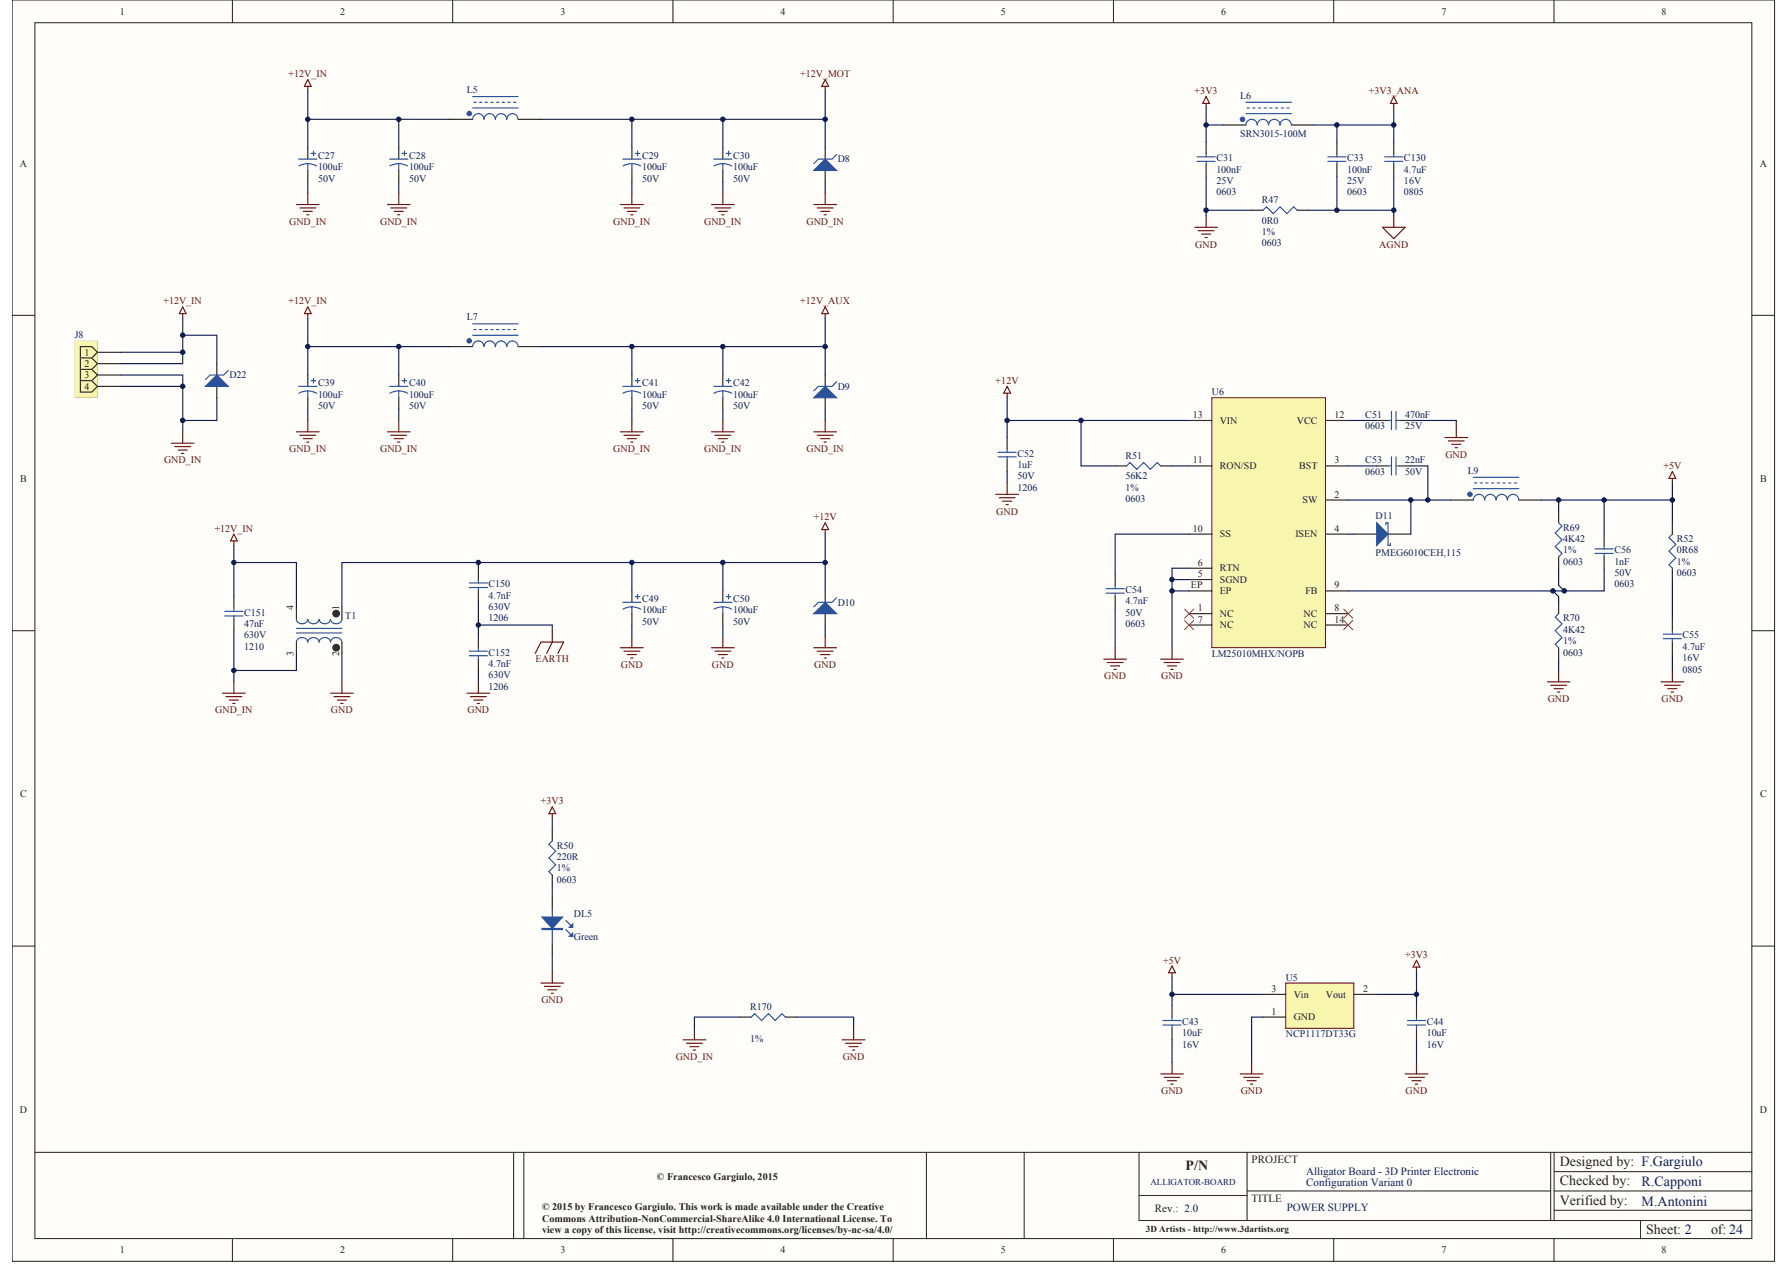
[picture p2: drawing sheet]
<svg xmlns="http://www.w3.org/2000/svg" width="297mm" height="210mm" viewBox="0 0 297 210" stroke-linecap="round" stroke-linejoin="round" font-family="sans-serif">
<defs><g id="words">
<g font-size="2.3" fill="#231f20">
<text x="196.9" y="194.4">P/N</text>
<text x="259" y="193.6">Designed by: F.Gargiulo</text>
<text x="259" y="196.8">Checked by:</text>
<text x="259" y="200">Verified by:</text>
<text x="273.3" y="204.9">Sheet: 2</text>
<text x="284.1" y="204.9">of: 24</text>
</g>
<g font-size="2.3" fill="#0c1c5b">
<text x="272.6" y="197">R.Capponi</text>
<text x="272.6" y="200.2">M.Antonini</text>
</g>
<g font-size="1.8" fill="#231f20">
<text x="207.8" y="193.2">PROJECT</text>
<text x="191.8" y="201.3">Rev.: 2.0</text>
<text x="207.8" y="199.6">TITLE</text>
</g>
<g font-size="1.8" fill="#0c1c5b">
<text x="216.9" y="195.1">Alligator Board - 3D Printer Electronic</text>
<text x="216.9" y="197">Configuration Variant 0</text>
<text x="213.7" y="201.1">POWER SUPPLY</text>
</g>
<g font-size="1.7" fill="#231f20">
<text x="19.9" y="2.4">1</text>
<text x="56.5" y="2.4">2</text>
<text x="93" y="2.4">3</text>
<text x="129.6" y="2.4">4</text>
<text x="166.2" y="2.4">5</text>
<text x="202.8" y="2.4">6</text>
<text x="239.3" y="2.4">7</text>
<text x="275.9" y="2.4">8</text>
<text x="3.3" y="27.7">A</text>
<text x="292.2" y="27.7">A</text>
<text x="14" y="59">1</text>
<text x="14" y="60.9">2</text>
<text x="14" y="62.8">3</text>
<text x="14" y="64.7">4</text>
<text x="198" y="69.4">13</text>
<text x="202.5" y="70.4">VIN</text>
<text x="215.3" y="70.4">VCC</text>
<text x="221.6" y="69.4">12</text>
<text x="198" y="77">11</text>
<text x="202.5" y="77.9">RON/SD</text>
<text x="215.7" y="77.9">BST</text>
<text x="221.6" y="77">3</text>
<text x="3.4" y="80">B</text>
<text x="216.3" y="83.6">SW</text>
<text x="221.6" y="82.6">2</text>
<text x="292.2" y="80">B</text>
<text x="198" y="88.3">10</text>
<text x="202.5" y="89.2">SS</text>
<text x="215.1" y="89.2">ISEN</text>
<text x="221.6" y="88.3">4</text>
<text x="198.9" y="94">6</text>
<text x="198.9" y="95.8">5</text>
<text x="202.5" y="94.9">RTN</text>
<text x="197.7" y="97.7">EP</text>
<text x="198.9" y="101.5">1</text>
<text x="202.5" y="96.8">SGND</text>
<text x="202.5" y="98.7">EP</text>
<text x="216.8" y="98.7">FB</text>
<text x="221.6" y="97.7">9</text>
<text x="221.6" y="101.5">8</text>
<text x="198.9" y="103.4">7</text>
<text x="202.5" y="102.4">NC</text>
<text x="202.5" y="104.3">NC</text>
<text x="216.4" y="102.4">NC</text>
<text x="216.4" y="104.3">NC</text>
<text x="221.6" y="103.4">14</text>
<text x="3.4" y="132.4">C</text>
<text x="292.2" y="132.4">C</text>
<text x="211.1" y="164.7">3</text>
<text x="214.8" y="165.7">Vin</text>
<text x="220.2" y="165.7">Vout</text>
<text x="226.3" y="164.7">2</text>
<text x="211.1" y="168.5">1</text>
<text x="214.8" y="169.4">GND</text>
<text x="3.3" y="184.8">D</text>
<text x="292.2" y="184.8">D</text>
<text x="109.1" y="195.9">© Francesco Gargiulo, 2015</text>
<text x="90" y="201">© 2015 by Francesco Gargiulo. This work is made available under the Creative</text>
<text x="90" y="202.9">Commons Attribution-NonCommercial-ShareAlike 4.0 International License. To</text>
<text x="19.9" y="208.1">1</text>
<text x="56.5" y="208.1">2</text>
<text x="90" y="204.7">view a copy of this license, visit http://creativecommons.org/licenses/by-nc-sa/4.0/</text>
<text x="93" y="208.1">3</text>
<text x="129.6" y="208.1">4</text>
<text x="166.2" y="208.1">5</text>
<text x="202.8" y="208.1">6</text>
<text x="239.3" y="208.1">7</text>
<text x="275.9" y="208.1">8</text>
</g>
<g font-size="1.7" fill="#6d0c0e">
<text x="47.9" y="12.8">+12V_IN</text>
<text x="132.8" y="12.8">+12V_MOT</text>
<text x="198.4" y="15.6">+3V3</text>
<text x="227.3" y="15.6">+3V3_ANA</text>
<text x="48" y="37.3">GND_IN</text>
<text x="63.1" y="37.3">GND_IN</text>
<text x="101.8" y="37.3">GND_IN</text>
<text x="116.9" y="37.3">GND_IN</text>
<text x="133.9" y="37.3">GND_IN</text>
<text x="198.4" y="41.1">GND</text>
<text x="229" y="41.1">AGND</text>
<text x="27.1" y="50.5">+12V_IN</text>
<text x="47.9" y="50.5">+12V_IN</text>
<text x="132.9" y="50.5">+12V_AUX</text>
<text x="165.3" y="63.8">+12V</text>
<text x="27.2" y="77">GND_IN</text>
<text x="48" y="75.1">GND_IN</text>
<text x="63.1" y="75.1">GND_IN</text>
<text x="101.8" y="75.1">GND_IN</text>
<text x="116.9" y="75.1">GND_IN</text>
<text x="133.9" y="75.1">GND_IN</text>
<text x="240" y="76">GND</text>
<text x="276.2" y="77.9">+5V</text>
<text x="35.6" y="88.3">+12V_IN</text>
<text x="135.1" y="86.4">+12V</text>
<text x="165.4" y="85.5">GND</text>
<text x="88.9" y="110">EARTH</text>
<text x="103.1" y="110.9">GND</text>
<text x="118.2" y="110.9">GND</text>
<text x="135.2" y="110.9">GND</text>
<text x="183.3" y="112.8">GND</text>
<text x="192.8" y="112.8">GND</text>
<text x="35.7" y="118.5">GND_IN</text>
<text x="55" y="118.5">GND</text>
<text x="77.6" y="118.5">GND</text>
<text x="257" y="116.6">GND</text>
<text x="275.9" y="116.6">GND</text>
<text x="89.8" y="133.6">+3V3</text>
<text x="193.1" y="160">+5V</text>
<text x="233.3" y="159.1">+3V3</text>
<text x="89.9" y="166.6">GND</text>
<text x="112.2" y="176">GND_IN</text>
<text x="139.9" y="176">GND</text>
<text x="192.8" y="181.7">GND</text>
<text x="206" y="181.7">GND</text>
<text x="233.4" y="181.7">GND</text>
</g>
<g font-size="1.7" fill="#0c1c5b">
<text x="77.5" y="15.4">L5</text>
<text x="205.9" y="16.4">L6</text>
<text x="205.9" y="22.8">SRN3015-100M</text>
<text x="52.8" y="28.3">100uF</text>
<text x="52.8" y="26.4">C27</text>
<text x="67.9" y="28.3">100uF</text>
<text x="67.9" y="26.4">C28</text>
<text x="106.6" y="28.3">100uF</text>
<text x="106.6" y="26.4">C29</text>
<text x="121.7" y="28.3">100uF</text>
<text x="121.7" y="26.4">C30</text>
<text x="139.1" y="27">D8</text>
<text x="202" y="28.7">100nF</text>
<text x="202" y="26.8">C31</text>
<text x="223.7" y="28.7">100nF</text>
<text x="223.7" y="26.8">C33</text>
<text x="233.1" y="28.7">4.7uF</text>
<text x="233.1" y="26.8">C130</text>
<text x="52.8" y="30.2">50V</text>
<text x="67.9" y="30.2">50V</text>
<text x="106.6" y="30.2">50V</text>
<text x="121.7" y="30.2">50V</text>
<text x="202" y="30.5">25V</text>
<text x="202" y="32.4">0603</text>
<text x="209.5" y="33.7">R47</text>
<text x="223.7" y="30.5">25V</text>
<text x="223.7" y="32.4">0603</text>
<text x="233.1" y="30.5">16V</text>
<text x="233.1" y="32.4">0805</text>
<text x="209.5" y="37.1">0R0</text>
<text x="209.5" y="39">1%</text>
<text x="209.5" y="40.9">0603</text>
<text x="77.5" y="53.2">L7</text>
<text x="12.4" y="56.2">J8</text>
<text x="38.1" y="62.8">D22</text>
<text x="52.8" y="64.1">C39</text>
<text x="67.9" y="64.1">C40</text>
<text x="106.6" y="64.1">C41</text>
<text x="121.7" y="64.1">C42</text>
<text x="139.1" y="64.7">D9</text>
<text x="201.2" y="65.6">U6</text>
<text x="52.8" y="66">100uF</text>
<text x="52.8" y="67.9">50V</text>
<text x="67.9" y="66">100uF</text>
<text x="67.9" y="67.9">50V</text>
<text x="106.6" y="66">100uF</text>
<text x="106.6" y="67.9">50V</text>
<text x="121.7" y="66">100uF</text>
<text x="121.7" y="67.9">50V</text>
<text x="226.7" y="71.3">0603</text>
<text x="226.7" y="69.4">C51</text>
<text x="233.3" y="69.4">470nF</text>
<text x="233.3" y="71.3">25V</text>
<text x="168.9" y="77.7">1uF</text>
<text x="168.9" y="75.8">C52</text>
<text x="186.9" y="76.2">R51</text>
<text x="226.7" y="77">C53</text>
<text x="233.3" y="77">22nF</text>
<text x="168.9" y="79.6">50V</text>
<text x="168.9" y="81.5">1206</text>
<text x="186.9" y="79.6">56K2</text>
<text x="186.9" y="81.5">1%</text>
<text x="186.9" y="83.4">0603</text>
<text x="226.7" y="78.9">0603</text>
<text x="233.3" y="78.9">50V</text>
<text x="243.7" y="78.7">L9</text>
<text x="228.4" y="86.2">D11</text>
<text x="259.5" y="90">4K42</text>
<text x="259.5" y="88.1">R69</text>
<text x="278.4" y="90">R52</text>
<text x="228.4" y="92.3">PMEG6010CEH,115</text>
<text x="259.5" y="91.9">1%</text>
<text x="259.5" y="93.8">0603</text>
<text x="268" y="93.8">1nF</text>
<text x="268" y="95.6">50V</text>
<text x="268" y="91.9">C56</text>
<text x="278.4" y="91.9">0R68</text>
<text x="278.4" y="93.8">1%</text>
<text x="278.4" y="95.6">0603</text>
<text x="81.1" y="99.4">4.7nF</text>
<text x="81.1" y="101.3">630V</text>
<text x="81.1" y="97.5">C150</text>
<text x="106.6" y="101.9">100uF</text>
<text x="106.6" y="100">C49</text>
<text x="121.7" y="101.9">100uF</text>
<text x="121.7" y="100">C50</text>
<text x="139.1" y="100.6">D10</text>
<text x="186.9" y="100.4">4.7nF</text>
<text x="186.9" y="98.5">C54</text>
<text x="268" y="97.5">0603</text>
<text x="40.5" y="104.1">47nF</text>
<text x="40.5" y="106">630V</text>
<text x="40.5" y="107.9">1210</text>
<text x="40.5" y="102.3">C151</text>
<text x="57.3" y="102.8">T1</text>
<text x="81.1" y="103.2">1206</text>
<text x="106.6" y="103.8">50V</text>
<text x="121.7" y="103.8">50V</text>
<text x="186.9" y="102.3">50V</text>
<text x="186.9" y="104.1">0603</text>
<text x="259.5" y="103.2">R70</text>
<text x="259.5" y="105.1">4K42</text>
<text x="259.5" y="107">1%</text>
<text x="279.4" y="107.9">4.7uF</text>
<text x="279.4" y="106">C55</text>
<text x="81.1" y="110.7">4.7nF</text>
<text x="81.1" y="112.6">630V</text>
<text x="81.1" y="108.9">C152</text>
<text x="201.2" y="109">LM25010MHX/NOPB</text>
<text x="259.5" y="108.9">0603</text>
<text x="279.4" y="109.8">16V</text>
<text x="279.4" y="111.7">0805</text>
<text x="81.1" y="114.5">1206</text>
<text x="92.5" y="142.8">220R</text>
<text x="92.5" y="140.9">R50</text>
<text x="92.5" y="144.7">1%</text>
<text x="92.5" y="146.6">0603</text>
<text x="95.3" y="152.3">DL5</text>
<text x="95.3" y="156">Green</text>
<text x="124.6" y="167.7">R170</text>
<text x="213.5" y="162.8">U5</text>
<text x="124.6" y="173">1%</text>
<text x="196.3" y="172.1">10uF</text>
<text x="196.3" y="174">16V</text>
<text x="196.3" y="170.2">C43</text>
<text x="213.5" y="172.3">NCP1117DT33G</text>
<text x="236.9" y="172.1">10uF</text>
<text x="236.9" y="174">16V</text>
<text x="236.9" y="170.2">C44</text>
</g>
<g font-size="1.6" fill="#231f20">
<text x="48.7" y="101.3" transform="rotate(-90 48.7 101.3)">4</text>
<text x="56.3" y="101.3" transform="rotate(-90 56.3 101.3)">1</text>
<text x="48.7" y="109" transform="rotate(-90 48.7 109)">3</text>
<text x="56.3" y="109" transform="rotate(-90 56.3 109)">2</text>
</g>
<text font-size="1.5" fill="#0c1c5b" x="191" y="196.8">ALLIGATOR-BOARD</text>
<text font-size="1.5" fill="#231f20" x="190.3" y="204.6">3D Artists - http://www.3dartists.org</text>
</g></defs>
<path d="M2 0h292.6v209.5h-292.6z" fill="#fefdf9"/>
<path d="M2 0h292.6v209.5h-292.6z" fill="none" stroke="#231f20" stroke-width=".17"/>
<path d="M5.8 3.8h285.1v201.9h-285.1z" fill="#fefdf9"/>
<g fill="none" stroke="#231f20" stroke-width=".17">
<path d="M38.6 0v3.8M75.2 0v3.8M111.7 0v3.8M148.3 0v3.8M184.9 0v3.8M221.4 0v3.8M258 0v3.8M5.8 3.8h285.1v201.9h-285.1zM2 52.4h3.8M290.9 52.4h3.8M2 104.7h3.8M290.9 104.7h3.8"/>
<path d="M2 157.1h3.8M290.9 157.1h3.8M5.8 191.4h285.1M85.3 191.4v14.3M87 191.4v14.3M153.8 191.4v14.3M170.1 191.4v14.3M189.1 191.4v11.3h101.8M189.1 198.5h18M207.1 197.8h50.4M207.1 191.4v11.3M257.5 191.4v11.3"/>
<path d="M258 191.4v11.3M258 194.6h32.9M258 197.8h32.9M38.6 205.7v3.8M75.2 205.7v3.8M111.7 205.7v3.8M148.3 205.7v3.8M184.9 205.7v3.8M221.4 205.7v3.8M258 205.7v3.8M258 201h32.9M272.4 202.7v3"/>
</g>
<g fill="none" stroke="#6d0c0e" stroke-width=".19">
<path d="M235.2 159.5l.6 1.1h-1.2zM192.7 178.3h3.8M193.3 178.9h2.6M193.8 179.5h1.6M194.6 160.4l.6 1.1h-1.2zM194.6 161.5v.8M194.6 176.5v1.8M205.9 178.3h3.8M206.5 178.9h2.6M207.1 179.5h1.5M207.8 176.5v1.8M233.3 178.3h3.8"/>
<path d="M233.9 178.9h2.6M234.4 179.5h1.5M235.2 160.6v.8M235.2 176.5v1.8M194.4 180h.4M207.6 180h.4M235 180h.4"/>
</g>
<path d="M194.6 165.1h15.1M194.6 162.3v4.7M194.6 172.7v3.8M209.7 168.9h-1.9v7.6M228.6 165.1h6.6M235.2 161.4v5.6M235.2 172.7v3.8" fill="none" stroke="#0c1c5b" stroke-width=".19"/>
<path d="M12.4 56.6h3.8v9.4h-3.8z" fill="#f8f5af"/>
<path d="M12.4 56.6v9.4h3.7v-9.4h-3.7h3.8v9.4h-3.8z" fill="#6d0c0e"/>
<g fill="#231f20">
<path d="M16.1 58.4h3.9v.1v.1h-3.8z"/>
<path d="M16.1 60.3h3.9v.1v.1h-3.8z"/>
</g>
<g fill="#f8f5af">
<path d="M14.2 57.9h.5v1.1h-.5z"/>
<path d="M13.4 57.7h1.8l.8 .8-.8 .9h-1.8zM14.2 57.9v1.1h.5v-1.1z"/>
</g>
<g fill="#231f20">
<path d="M16.1 58.4l.2 .1-.2 .1z"/>
<path d="M13.3 57.5h2l.8 .8v.4l-.7 .7h-.1h-2v.1zM13.4 57.7v1.7h1.8l.8-.9-.8-.8z"/>
</g>
<g fill="#f8f5af">
<path d="M14.1 59.8h.7v1.1h-.7z"/>
<path d="M13.4 59.5h1.8l.8 .9-.8 .8h-1.8zM14.1 59.8v1.1h.7v-1.1z"/>
</g>
<g fill="#231f20">
<path d="M16.1 60.3l.2 .1-.2 .1z"/>
<path d="M13.3 59.4h2h.1l-.1 .1h-2z"/>
<path d="M16.1 62.2h3.9v.1v.1h-3.8z"/>
<path d="M13.3 59.5h2l.1-.1 .7 .8v.4l-.7 .7-.1-.1h-2v.2zM13.4 59.5v1.7h1.8l.8-.8-.8-.9z"/>
</g>
<g fill="#f8f5af">
<path d="M14.1 61.7h.6v1.1h-.6z"/>
<path d="M13.4 61.4h1.8l.8 .9-.8 .8h-1.8zM14.1 61.7v1.1h.6v-1.1z"/>
</g>
<g fill="#231f20">
<path d="M13.3 61.2h2l.1 .1-.1 .1h-2z"/>
<path d="M16.1 62.2l.2 .1-.1 .1z"/>
<path d="M16.1 64.1h3.9v.1v.1h-3.8z"/>
<path d="M13.3 61.4h2l.1-.1 .7 .8v.3l-.7 .8-.1-.1h-2v.2zM13.4 61.4v1.7h1.8l.8-.8-.8-.9z"/>
</g>
<g fill="#f8f5af">
<path d="M14.1 63.6h.7v1.1h-.7z"/>
<path d="M13.4 63.3h1.8l.8 .9-.8 .8h-1.8zM14.1 63.6v1.1h.7v-1.1z"/>
</g>
<g fill="#231f20">
<path d="M13.3 63.1h2l.1 .1-.1 .1h-2z"/>
<path d="M16.1 64.1l.2 .1-.1 .1z"/>
<path d="M13.3 63.3h2l.1-.1 .7 .8v.3l-.8 .9h-2zM13.4 63.3v1.7h1.8l.8-.8-.8-.9z"/>
</g>
<path d="M137 13.2l.6 1.1h-1.2zM137 14.3v.8M30.3 51l.6 1.1h-1.1zM30.3 52.1v.7" fill="none" stroke="#6d0c0e" stroke-width=".19"/>
<path d="M30.3 52.8v7.6h-10.3" fill="none" stroke="#0c1c5b" stroke-width=".19"/>
<path d="M74.7 19.8h3.8M86 19.8h3.8" fill="none" stroke="#231f20" stroke-width=".19"/>
<path d="M78.5 17.9h7.5M78.5 16h7.5M78.7 17h.3M79.6 17h.4M80.6 17h.3M81.5 17h.4M82.2 19.8a.94 .94 0 0 0-.9-.9 .94 .94 0 0 0-.9 .9 .93 .93 0 0 0-1-.9 .93 .93 0 0 0-.9 .9M82.4 17h.4M83.4 17h.4M84.3 17h.4M85.3 17h.4M86 19.8a.94 .94 0 0 0-.9-.9 .94 .94 0 0 0-1 .9 .93 .93 0 0 0-.9-.9 .93 .93 0 0 0-.9 .9" fill="none" stroke="#2151a3" stroke-width=".19"/>
<circle cx="77.9" cy="18.9" r=".37" fill="#2151a3"/>
<circle cx="77.9" cy="18.9" r=".37" fill="none" stroke="#2151a3" stroke-width=".17"/>
<path d="M51.1 24.5v1.9M51.1 28.3v1.9M66.2 24.5v1.9M66.2 28.3v1.9M104.9 24.5v1.9M104.9 28.3v1.9M120 24.5v1.9M120 28.3v1.9M74.7 57.6h3.8M86 57.6h3.8" fill="none" stroke="#231f20" stroke-width=".19"/>
<g fill="none" stroke="#2151a3" stroke-width=".19">
<path d="M49.6 26.4h3M51.1 27.2l.8 .1 .7 .3M51.1 27.2l-.8 .1-.7 .3M51.1 27.2v1.1M51.7 25.5h.7M52.1 25.1v.8M64.7 26.4h3M66.2 27.2l.8 .1 .7 .3M66.2 27.2l-.7 .1-.8 .3M66.2 27.2v1.1M66.8 25.5h.7M67.2 25.1v.8"/>
<path d="M103.4 26.4h3M104.9 27.2l.8 .1 .7 .3M104.9 27.2l-.7 .1-.8 .3M104.9 27.2v1.1M105.5 25.5h.7M105.9 25.1v.8M118.5 26.4h3M120 27.2l.8 .1 .7 .3M120 27.2l-.7 .1-.8 .3M120 27.2v1.1M120.6 25.5h.7M121 25.1v.8"/>
<path d="M78.5 57.6a.93 .93 0 0 1 .9-1 .93 .93 0 0 1 1 1 .94 .94 0 0 1 .9-1 .94 .94 0 0 1 .9 1M78.5 55.7h7.5M78.5 53.8h7.5M78.7 54.7h.3M79.6 54.7h.4M80.6 54.7h.3M81.5 54.7h.4M82.3 57.6a.93 .93 0 0 1 .9-1 .93 .93 0 0 1 .9 1 .94 .94 0 0 1 1-1 .94 .94 0 0 1 .9 1M82.4 54.7h.4M83.4 54.7h.4M84.3 54.7h.4M85.3 54.7h.4"/>
</g>
<path d="M51.1 19.8h23.6M66.2 19.8v4.7M89.8 19.8h47.2M104.9 19.8v4.7M51.1 30.2v1.9M66.2 30.2v1.9M104.9 30.2v1.9M120 30.2v1.9" fill="none" stroke="#0c1c5b" stroke-width=".19"/>
<path d="M51.1 13.2l.6 1.1h-1.2zM51.1 14.3v.8M137 51l.6 1.1h-1.2zM137 52.1v.7" fill="none" stroke="#6d0c0e" stroke-width=".19"/>
<circle cx="77.9" cy="56.6" r=".37" fill="#2151a3"/>
<circle cx="77.9" cy="56.6" r=".37" fill="none" stroke="#2151a3" stroke-width=".17"/>
<path d="M137 24.5v1.9M137 28.3v1.9M51.1 62.3v1.9M51.1 66.1v1.8M66.2 62.3v1.9M66.2 66.1v1.8M104.9 62.3v1.9M104.9 66.1v1.8M120 62.3v1.9M120 66.1v1.8" fill="none" stroke="#231f20" stroke-width=".19"/>
<g fill="none" stroke="#2151a3" stroke-width=".19">
<path d="M49.6 64.2h3M51.1 64.9l.8 .1 .7 .3M51.1 64.9l-.8 .1-.7 .3M51.1 64.9v1.2M51.7 63.2h.7M52.1 62.8v.8M64.7 64.2h3M66.2 64.9l.8 .1 .7 .3M66.2 64.9l-.7 .1-.8 .3M66.2 64.9v1.2M66.8 63.2h.7M67.2 62.8v.8"/>
<path d="M103.4 64.2h3M104.9 64.9l.8 .1 .7 .3M104.9 64.9l-.7 .1-.8 .3M104.9 64.9v1.2M105.5 63.2h.7M105.9 62.8v.8M118.5 64.2h3M120 64.9l.8 .1 .7 .3M120 64.9l-.7 .1-.8 .3M120 64.9v1.2M120.6 63.2h.7M121 62.8v.8"/>
</g>
<path d="M51.1 57.6h23.6M66.2 57.6v4.7M104.9 57.6v4.7M51.1 67.9v1.9M66.2 67.9v1.9M104.9 67.9v1.9M120 67.9v1.9" fill="none" stroke="#0c1c5b" stroke-width=".19"/>
<path d="M51.1 51l.6 1.1h-1.2zM51.1 52.1v.7" fill="none" stroke="#6d0c0e" stroke-width=".19"/>
<path d="M135.1 28.3l1.9-1.9 1.9 1.9z" fill="#2151a3"/>
<path d="M135.1 28.3l1.9-1.9 1.9 1.9zM138.9 25.7l-.8 .7h-2.2l-.8 .8" fill="none" stroke="#2151a3" stroke-width=".19"/>
<path d="M120 19.8v4.7M137 15.1v9.4M137 30.2v1.9M89.8 57.6h47.2" fill="none" stroke="#0c1c5b" stroke-width=".19"/>
<path d="M137 62.3v1.9M137 66.1v1.8" fill="none" stroke="#231f20" stroke-width=".19"/>
<path d="M135.1 66.1l1.9-1.9 1.9 1.9z" fill="#2151a3"/>
<g fill="none" stroke="#2151a3" stroke-width=".19">
<path d="M135.1 66.1l1.9-1.9 1.9 1.9zM138.9 63.4l-.8 .8h-2.2l-.8 .7M105.5 99.1h.7M105.9 98.7v.8M120.6 99.1h.7M121 98.7v.8M103.4 100h3M104.9 100.8l.8 .1 .7 .3M104.9 100.8l-.7 .1-.8 .3M104.9 100.8v1.1M118.5 100h3M120 100.8l.8 .1 .7 .3"/>
<path d="M120 100.8l-.7 .1-.8 .3M120 100.8v1.1"/>
</g>
<path d="M120 57.6v4.7M137 52.8v9.5M137 67.9v1.9M104.9 93.4v4.7M104.9 103.8v1.9M120 103.8v1.9" fill="none" stroke="#0c1c5b" stroke-width=".19"/>
<path d="M104.9 98.1v1.9M120 98.1v1.9M137 98.1v1.9M104.9 101.9v1.9M120 101.9v1.9M137 101.9v1.9" fill="none" stroke="#231f20" stroke-width=".19"/>
<path d="M103 107.6h3.8M103.6 108.1h2.6M104.2 108.7h1.5M104.7 109.3h.4M104.9 105.7v1.9M118.1 107.6h3.8M118.7 108.1h2.6M119.3 108.7h1.5M119.8 109.3h.4M120 105.7v1.9" fill="none" stroke="#6d0c0e" stroke-width=".19"/>
<path d="M135.1 101.9l1.9-1.9 1.9 1.9z" fill="#2151a3"/>
<g fill="none" stroke="#2151a3" stroke-width=".19">
<path d="M138.9 99.3l-.8 .7h-2.2l-.8 .8M135.1 101.9l1.9-1.9 1.9 1.9zM91.7 151v5.6M94 154.4l.7 .7M94 152.9l.7 .7M193.1 170.2h3M193.1 169.5h3M194.6 168.9v.6M194.6 170.2v.6M233.7 170.2h3M233.7 169.5h3M235.2 168.9v.6"/>
<path d="M235.2 170.2v.6"/>
</g>
<path d="M137 87.9v.8M137 86.8l.6 1.1h-1.2zM135.1 107.6h3.8M135.7 108.1h2.6M136.3 108.7h1.5M136.8 109.3h.4M137 105.7v1.9" fill="none" stroke="#6d0c0e" stroke-width=".19"/>
<path d="M51.1 15.1v9.4M20 58.5h10.3M51.1 52.8v9.5M120 93.4v4.7M137 88.7v9.4M137 103.8v1.9" fill="none" stroke="#0c1c5b" stroke-width=".19"/>
<path d="M91.7 149.1v1.9M91.7 156.6v1.9M194.6 167v1.9M194.6 170.8v1.9M235.2 167v1.9M235.2 170.8v1.9" fill="none" stroke="#231f20" stroke-width=".19"/>
<path d="M90 152.3h3.4l-1.7 1.9z" fill="#2151a3"/>
<path d="M90 152.3h3.4l-1.7 1.9zM90 154.2h3.4v.2h-3.4zM90 154.3h3.4" fill="none" stroke="#2151a3" stroke-width=".19"/>
<path d="M95.1 154.9v.6h-.6z" fill="#2151a3"/>
<path d="M95.1 154.9v.6h-.6z" fill="none" stroke="#2151a3" stroke-width=".19"/>
<path d="M95.1 153.4v.6h-.6z" fill="#2151a3"/>
<g fill="none" stroke="#2151a3" stroke-width=".19">
<path d="M206.9 18.9h7.5M206.9 17h7.5M207.1 17.9h.3M208 17.9h.4M208.9 17.9h.4M209.9 17.9h.4M210.8 17.9h.4M211.8 17.9h.4M212.7 17.9h.4M213.7 17.9h.3M210.6 20.8a.94 .94 0 0 0-.9-1 .94 .94 0 0 0-1 1 .93 .93 0 0 0-.9-1 .93 .93 0 0 0-.9 1M214.4 20.8a.94 .94 0 0 0-.9-1 .94 .94 0 0 0-1 1 .93 .93 0 0 0-.9-1 .93 .93 0 0 0-1 1"/>
<path d="M220.5 26.8h3M220.5 26h3M222 25.5v.5M222 26.8v.6M91.7 139.7l-.6 .5 1.2 1.1-1.2 1.2 1.2 1.1-1.2 1.1 .6 .6M95.1 153.4v.6h-.6z"/>
</g>
<path d="M91.7 135.1v.8M91.7 134l.6 1.1h-1.2zM89.8 163.2h3.8M90.4 163.8h2.6M90.9 164.4h1.6M91.5 164.9h.4M91.7 161.4v1.8" fill="none" stroke="#6d0c0e" stroke-width=".19"/>
<path d="M231.4 29.3v6.6M91.7 135.9v1.9M91.7 147.2v1.9M91.7 158.5v2.9" fill="none" stroke="#0c1c5b" stroke-width=".19"/>
<path d="M203.1 20.8h3.8M214.4 20.8h3.8M222 23.6v1.9M222 27.4v1.9M91.7 137.8v1.9M91.7 145.3v1.9" fill="none" stroke="#231f20" stroke-width=".19"/>
<circle cx="206.3" cy="19.8" r=".37" fill="#2151a3"/>
<circle cx="206.3" cy="19.8" r=".37" fill="none" stroke="#2151a3" stroke-width=".17"/>
<path d="M200.3 23.6v1.9M200.3 27.4v1.9M207.8 34.9h1.9M215.4 34.9h1.9M36 60.4v1.9M36 64.2v1.9" fill="none" stroke="#231f20" stroke-width=".19"/>
<path d="M198.8 26.8h3M198.8 26h3M200.3 25.5v.5M200.3 26.8v.6M209.7 34.9l.6-.6 1.1 1.2 1.1-1.2 1.2 1.2 1.1-1.2 .6 .6" fill="none" stroke="#2151a3" stroke-width=".19"/>
<path d="M200.3 17.2v.7M200.3 16l.5 1.2h-1.1zM231.4 16l.6 1.2h-1.2zM231.4 17.2v.7M198.4 37.7h3.7M198.9 38.3h2.7M199.5 38.9h1.5M200.1 39.4h.4M200.3 35.9v1.8" fill="none" stroke="#6d0c0e" stroke-width=".19"/>
<path d="M200.3 17.9v5.7M200.3 29.3v6.6M200.3 20.8h2.8M200.3 34.9h7.5" fill="none" stroke="#0c1c5b" stroke-width=".19"/>
<path d="M34.1 64.2l1.9-1.9 1.9 1.9z" fill="#2151a3"/>
<path d="M34.1 64.2l1.9-1.9 1.9 1.9zM37.9 61.5l-.8 .8h-2.2l-.8 .7" fill="none" stroke="#2151a3" stroke-width=".19"/>
<path d="M30.3 55.7h5.7v4.7" fill="none" stroke="#0c1c5b" stroke-width=".19"/>
<path d="M213.5 163.2h11.3v7.6h-11.3z" fill="#f8f5af"/>
<path d="M213.5 163.2h11.3v7.6h-11.3z" fill="none" stroke="#6d0c0e" stroke-width=".17"/>
<path d="M49.2 106.6v1.9M56.8 106.6v1.9M209.7 165.1h3.8M209.7 168.9h3.8M224.8 165.1h3.8" fill="none" stroke="#231f20" stroke-width=".19"/>
<path d="M229.5 37.7h3.8l-1.9 1.9zM231.4 35.9v1.8" fill="none" stroke="#6d0c0e" stroke-width=".19"/>
<path d="M20 62.3h10.3v1.9h-10.3" fill="none" stroke="#0c1c5b" stroke-width=".19"/>
<path d="M49.2 106.6a.96 .96 0 0 1 1-.7 .96 .96 0 0 1 .9 .7 .95 .95 0 0 1 .9-.7 .95 .95 0 0 1 1 .7M49.2 104.4h7.6M49.2 105.1h7.6M53 106.6a.96 .96 0 0 1 .9-.7 .96 .96 0 0 1 1 .7 .95 .95 0 0 1 .9-.7 .95 .95 0 0 1 1 .7" fill="none" stroke="#2151a3" stroke-width=".19"/>
<circle cx="55.8" cy="107.6" r=".56" fill="#231f20"/>
<circle cx="55.8" cy="107.6" r=".56" fill="none" stroke="#231f20" stroke-width=".17"/>
<path d="M49.2 101v1.9M56.8 101v1.9" fill="none" stroke="#231f20" stroke-width=".19"/>
<path d="M49.2 102.9a.96 .96 0 0 0 1 .7 .96 .96 0 0 0 .9-.7 .97 .97 0 0 0 .9 .7 .97 .97 0 0 0 1-.7M53 102.9a.96 .96 0 0 0 .9 .7 .96 .96 0 0 0 1-.7 .97 .97 0 0 0 .9 .7 .97 .97 0 0 0 1-.7" fill="none" stroke="#2151a3" stroke-width=".19"/>
<circle cx="55.8" cy="101.9" r=".56" fill="#231f20"/>
<circle cx="55.8" cy="101.9" r=".56" fill="none" stroke="#231f20" stroke-width=".17"/>
<path d="M231.4 23.6v1.9M231.4 27.4v1.9M38.8 99.1v1.9M79.4 94.4v1.8M79.4 98.1v1.9M38.8 102.9v1.8M79.4 105.7v1.9M79.4 109.5v1.8M122.9 168.9h1.8M130.4 168.9h1.9" fill="none" stroke="#231f20" stroke-width=".19"/>
<g fill="none" stroke="#2151a3" stroke-width=".19">
<path d="M229.9 26.8h3M229.9 26h3M231.4 25.5v.5M231.4 26.8v.6M77.9 97.6h3M77.9 96.8h3M79.4 96.2v.6M79.4 97.6v.5M37.3 102.3h3M37.3 101.5h3M38.8 101v.5M38.8 102.3v.6"/>
<path d="M77.9 108.9h3M77.9 108.1h3M79.4 107.6v.5M79.4 108.9v.6M124.7 168.9l.6-.6 1.1 1.2 1.2-1.2 1.1 1.2 1.1-1.2 .6 .6"/>
</g>
<g fill="none" stroke="#0c1c5b" stroke-width=".19">
<path d="M231.4 17.9v5.7M217.3 34.9h14.1M218.2 20.8h13.2M222 20.8v2.8M222 29.3v5.6M30.3 64.2v7.5M36 66.1v3.7h-5.7M38.8 93.4h10.4v7.6M38.8 90.6v8.5M79.4 93.4v1M137 93.4h-80.2v7.6M38.8 104.7v8.5"/>
<path d="M49.2 108.5v2.8h-10.4M56.8 108.5v4.7M79.4 103.8h12.3v.9M79.4 100v5.7M79.4 111.3v1.9M122.9 168.9h-7.6v1.9M132.3 168.9h9.4v1.9"/>
</g>
<g fill="none" stroke="#6d0c0e" stroke-width=".19">
<path d="M49.2 34h3.8M49.8 34.5h2.6M50.4 35.1h1.5M50.9 35.7h.4M51.1 32.1v1.9M64.3 34h3.8M64.9 34.5h2.6M65.5 35.1h1.5M66 35.7h.4M66.2 32.1v1.9M103 34h3.8M103.6 34.5h2.6"/>
<path d="M104.2 35.1h1.5M104.7 35.7h.4M104.9 32.1v1.9M118.1 34h3.8M118.7 34.5h2.6M119.3 35.1h1.5M119.8 35.7h.4M120 32.1v1.9M135.1 34h3.8M135.7 34.5h2.6M136.3 35.1h1.5M136.8 35.7h.4"/>
<path d="M137 32.1v1.9M28.4 73.6h3.8M29 74.2h2.7M29.6 74.7h1.5M30.1 75.3h.4M30.3 71.7v1.9M49.2 71.7h3.8M49.8 72.3h2.6M50.4 72.8h1.5M50.9 73.4h.4M51.1 69.8v1.9M64.3 71.7h3.8"/>
<path d="M64.9 72.3h2.6M65.5 72.8h1.5M66 73.4h.4M66.2 69.8v1.9M103 71.7h3.8M103.6 72.3h2.6M104.2 72.8h1.5M104.7 73.4h.4M104.9 69.8v1.9M118.1 71.7h3.8M118.7 72.3h2.6M119.3 72.8h1.5"/>
<path d="M119.8 73.4h.4M120 69.8v1.9M135.1 71.7h3.8M135.7 72.3h2.6M136.3 72.8h1.5M136.8 73.4h.4M137 69.8v1.9M38.8 89.8v.8M38.8 88.7l.6 1.1h-1.1zM36.9 115.1h3.8M37.5 115.7h2.7M38.1 116.3h1.5"/>
<path d="M38.6 116.8h.4M38.8 113.2v1.9M54.9 115.1h3.8M55.4 115.7h2.7M56 116.3h1.5M56.6 116.8h.4M56.8 113.2v1.9M77.5 115.1h3.8M78.1 115.7h2.6M78.7 116.3h1.5M79.2 116.8h.4M79.4 113.2v1.9"/>
<path d="M88.9 108.5l.9-1.9h3.8l-1 1.9M91.7 104.7v1.9l-.9 1.9M113.4 172.7h3.8M114 173.2h2.6M114.5 173.8h1.6M115.1 174.4h.4M115.3 170.8v1.9M139.8 172.7h3.8M140.4 173.2h2.7M141 173.8h1.5M141.5 174.4h.4M141.7 170.8v1.9"/>
</g>
<path d="M201.2 66.1h18.9v41.4h-18.9z" fill="#f8f5af"/>
<path d="M201.2 66.1h18.9v41.4h-18.9z" fill="none" stroke="#6d0c0e" stroke-width=".17"/>
<g fill="none" stroke="#231f20" stroke-width=".19">
<path d="M167.2 72.7v1.8M167.2 76.4v1.9M185.2 77.4h1.8M192.7 77.4h1.9M197.4 77.4h3.8M197.4 69.8h3.8M220.1 77.4h3.8M220.1 69.8h3.8M228.6 77.4h1.9M228.6 69.8h1.9M232.4 77.4h1.8M232.4 69.8h1.8"/>
<path d="M185.2 95.3v1.9M185.2 99.1v1.9M197.4 94.4h3.8M197.4 96.2h3.8M197.4 88.7h3.8M197.4 98.1h3.8M220.1 83h3.8M220.1 88.7h3.8M220.1 98.1h3.8M224.8 88.7h3.8M230.5 88.7h3.7M258.8 84.9v1.9"/>
<path d="M258.8 92.5v1.9M277.7 86.8v1.9M277.7 94.4v1.8M197.4 101.9h3.8M197.4 103.8h3.8M220.1 101.9h3.8M220.1 103.8h3.8M258.8 100v1.9M258.8 107.6v1.9M277.7 102.9v1.8M277.7 106.6v1.9"/>
</g>
<g fill="none" stroke="#0c1c5b" stroke-width=".19">
<path d="M167.2 69.8h30.2M167.2 66.1v6.6M167.2 78.3v1.9M179.5 69.8v7.6h5.7M194.6 77.4h2.8M223.9 77.4h4.7M223.9 69.8h4.7M234.2 69.8h7.6v1M234.2 77.4h2.9v5.6M197.4 94.4h-2.8v13.2M197.4 88.7h-12.2v6.6M223.9 88.7h.9"/>
<path d="M223.9 83h17M234.2 83v5.7M266.3 94.4v3.7h-42.4M277.7 80.2v6.6M277.7 96.2v6.7M185.2 101v6.6M258.8 109.5v1.8M277.7 108.5v2.8"/>
</g>
<g fill="none" stroke="#6d0c0e" stroke-width=".19">
<path d="M167.2 64.2l.6 1.1h-1.1zM167.2 65.3v.8M239.9 72.7h3.8M240.5 73.2h2.6M241 73.8h1.6M241.6 74.4h.4M241.8 70.8v1.9M277.7 78.3l.5 1.1h-1.1zM277.7 79.4v.8M183.3 109.5h3.7M183.8 110h2.7M184.4 110.6h1.5"/>
<path d="M185 111.2h.3M185.2 107.6v1.9M192.7 109.5h3.8M193.3 110h2.6M193.8 110.6h1.6M194.4 111.2h.4M194.6 107.6v1.9M256.9 113.2h3.8M257.5 113.8h2.6M258 114.4h1.5M258.6 114.9h.4M258.8 111.3v1.9"/>
<path d="M275.8 113.2h3.8M276.3 113.8h2.7M276.9 114.4h1.5M277.5 114.9h.4M277.7 111.3v1.9"/>
</g>
<g fill="none" stroke="#2151a3" stroke-width=".19">
<path d="M165.7 75.9h3M165.7 75.1h3M167.2 74.5v.6M167.2 75.9v.5M187 77.4l.6-.6 1.1 1.1 1.2-1.1 1.1 1.1 1.1-1.1 .6 .6M230.5 69.8h.5M230.5 77.4h.5M231 68.3v3M231 75.9v3M231.8 68.3v3M231.8 75.9v3M231.8 69.8h.6"/>
<path d="M231.8 77.4h.6M183.6 98.5h3.1M183.6 97.8h3.1M185.2 97.2v.6M185.2 98.5v.6M258.8 86.8l.6 .6-1.2 1.1 1.2 1.1-1.2 1.2 1.2 1.1-.6 .6M277.7 88.7l-.6 .6 1.1 1.1-1.1 1.1 1.1 1.2-1.1 1.1 .6 .6M258.8 101.9l-.6 .6 1.2 1.1-1.2 1.1 1.2 1.2-1.2 1.1 .6 .6M276.2 106.1h3M276.2 105.3h3M277.7 104.7v.6M277.7 106.1v.5"/>
</g>
<path d="M196.7 101.2l1.5 1.5M196.7 103l1.5 1.5M198.2 101.2l-1.5 1.5M198.2 103l-1.5 1.5M223.1 101.2l1.5 1.5M223.1 103l1.5 1.5M224.6 101.2l-1.5 1.5M224.6 103l-1.5 1.5" fill="none" stroke="#ee1d23" stroke-width=".17"/>
<path d="M228.6 86.8l1.9 1.9-1.9 1.9z" fill="#2151a3"/>
<g fill="none" stroke="#2151a3" stroke-width=".19">
<path d="M244.6 79.3h7.6M228.6 86.8l1.9 1.9-1.9 1.9zM230.1 87.2v-.4h.4v3.8h.3v-.4M244.6 83a.93 .93 0 0 1 1-.9 .93 .93 0 0 1 .9 .9M244.6 81.1h7.6M244.8 80.2h.4M245.8 80.2h.3M246.5 83a.93 .93 0 0 1 1-.9 .93 .93 0 0 1 .9 .9 .94 .94 0 0 1 .9-.9 .94 .94 0 0 1 1 .9M246.7 80.2h.4M247.7 80.2h.3M248.6 80.2h.4M249.5 80.2h.4"/>
<path d="M250.3 83a.93 .93 0 0 1 .9-.9 .93 .93 0 0 1 1 .9M250.5 80.2h.4M251.4 80.2h.4"/>
</g>
<path d="M240.9 83h3.7M252.2 83h3.8" fill="none" stroke="#231f20" stroke-width=".19"/>
<circle cx="244.1" cy="82.1" r=".37" fill="#2151a3"/>
<circle cx="244.1" cy="82.1" r=".37" fill="none" stroke="#2151a3" stroke-width=".17"/>
<path d="M194.6 96.2h2.8M194.6 98.1h2.8M256 83h21.7M257.8 98.1l1 1v.9M258.8 94.4v2.8l.9 .9M258.8 83v1.9M266.3 83v5.7" fill="none" stroke="#0c1c5b" stroke-width=".19"/>
<path d="M266.3 88.7v1.9M266.3 92.5v1.9" fill="none" stroke="#231f20" stroke-width=".19"/>
<path d="M264.8 91.9h3.1M264.8 91.2h3.1M266.3 90.6v.6M266.3 91.9v.6" fill="none" stroke="#2151a3" stroke-width=".19"/>
<path d="M165.3 82.1h3.8M165.9 82.7h2.6M166.5 83.2h1.5M167 83.8h.4M167.2 80.2v1.9" fill="none" stroke="#6d0c0e" stroke-width=".19"/>
<circle cx="30.3" cy="69.8" r=".37" fill="#0c1c5b"/>
<circle cx="30.3" cy="69.8" r=".37" fill="none" stroke="#0c1c5b" stroke-width=".17"/>
<circle cx="30.3" cy="64.2" r=".37" fill="#0c1c5b"/>
<circle cx="30.3" cy="64.2" r=".37" fill="none" stroke="#0c1c5b" stroke-width=".17"/>
<circle cx="30.3" cy="58.5" r=".37" fill="#0c1c5b"/>
<circle cx="30.3" cy="58.5" r=".37" fill="none" stroke="#0c1c5b" stroke-width=".17"/>
<circle cx="30.3" cy="55.7" r=".37" fill="#0c1c5b"/>
<circle cx="30.3" cy="55.7" r=".37" fill="none" stroke="#0c1c5b" stroke-width=".17"/>
<circle cx="38.8" cy="111.3" r=".37" fill="#0c1c5b"/>
<circle cx="38.8" cy="111.3" r=".37" fill="none" stroke="#0c1c5b" stroke-width=".17"/>
<circle cx="38.8" cy="93.4" r=".37" fill="#0c1c5b"/>
<circle cx="38.8" cy="93.4" r=".37" fill="none" stroke="#0c1c5b" stroke-width=".17"/>
<circle cx="51.1" cy="57.5" r=".37" fill="#0c1c5b"/>
<circle cx="51.1" cy="57.5" r=".37" fill="none" stroke="#0c1c5b" stroke-width=".17"/>
<circle cx="51.1" cy="19.8" r=".37" fill="#0c1c5b"/>
<circle cx="51.1" cy="19.8" r=".37" fill="none" stroke="#0c1c5b" stroke-width=".17"/>
<circle cx="66.2" cy="57.5" r=".37" fill="#0c1c5b"/>
<circle cx="66.2" cy="57.5" r=".37" fill="none" stroke="#0c1c5b" stroke-width=".17"/>
<circle cx="66.2" cy="19.8" r=".37" fill="#0c1c5b"/>
<circle cx="66.2" cy="19.8" r=".37" fill="none" stroke="#0c1c5b" stroke-width=".17"/>
<circle cx="79.4" cy="103.8" r=".37" fill="#0c1c5b"/>
<circle cx="79.4" cy="103.8" r=".37" fill="none" stroke="#0c1c5b" stroke-width=".17"/>
<circle cx="79.4" cy="93.4" r=".37" fill="#0c1c5b"/>
<circle cx="79.4" cy="93.4" r=".37" fill="none" stroke="#0c1c5b" stroke-width=".17"/>
<circle cx="104.9" cy="93.4" r=".37" fill="#0c1c5b"/>
<circle cx="104.9" cy="93.4" r=".37" fill="none" stroke="#0c1c5b" stroke-width=".17"/>
<circle cx="104.9" cy="57.5" r=".37" fill="#0c1c5b"/>
<circle cx="104.9" cy="57.5" r=".37" fill="none" stroke="#0c1c5b" stroke-width=".17"/>
<circle cx="104.9" cy="19.8" r=".37" fill="#0c1c5b"/>
<circle cx="104.9" cy="19.8" r=".37" fill="none" stroke="#0c1c5b" stroke-width=".17"/>
<circle cx="120" cy="93.4" r=".37" fill="#0c1c5b"/>
<circle cx="120" cy="93.4" r=".37" fill="none" stroke="#0c1c5b" stroke-width=".17"/>
<circle cx="120" cy="57.5" r=".37" fill="#0c1c5b"/>
<circle cx="120" cy="57.5" r=".37" fill="none" stroke="#0c1c5b" stroke-width=".17"/>
<circle cx="120" cy="19.8" r=".37" fill="#0c1c5b"/>
<circle cx="120" cy="19.8" r=".37" fill="none" stroke="#0c1c5b" stroke-width=".17"/>
<circle cx="137" cy="93.4" r=".37" fill="#0c1c5b"/>
<circle cx="137" cy="93.4" r=".37" fill="none" stroke="#0c1c5b" stroke-width=".17"/>
<circle cx="137" cy="57.5" r=".37" fill="#0c1c5b"/>
<circle cx="137" cy="57.5" r=".37" fill="none" stroke="#0c1c5b" stroke-width=".17"/>
<circle cx="137" cy="19.8" r=".37" fill="#0c1c5b"/>
<circle cx="137" cy="19.8" r=".37" fill="none" stroke="#0c1c5b" stroke-width=".17"/>
<circle cx="167.2" cy="69.8" r=".37" fill="#0c1c5b"/>
<circle cx="167.2" cy="69.8" r=".37" fill="none" stroke="#0c1c5b" stroke-width=".17"/>
<circle cx="179.5" cy="69.8" r=".37" fill="#0c1c5b"/>
<circle cx="179.5" cy="69.8" r=".37" fill="none" stroke="#0c1c5b" stroke-width=".17"/>
<circle cx="194.6" cy="165.1" r=".37" fill="#0c1c5b"/>
<circle cx="194.6" cy="165.1" r=".37" fill="none" stroke="#0c1c5b" stroke-width=".17"/>
<circle cx="194.6" cy="98.1" r=".37" fill="#0c1c5b"/>
<circle cx="194.6" cy="98.1" r=".37" fill="none" stroke="#0c1c5b" stroke-width=".17"/>
<circle cx="194.6" cy="96.2" r=".37" fill="#0c1c5b"/>
<circle cx="194.6" cy="96.2" r=".37" fill="none" stroke="#0c1c5b" stroke-width=".17"/>
<circle cx="200.3" cy="34.9" r=".37" fill="#0c1c5b"/>
<circle cx="200.3" cy="34.9" r=".37" fill="none" stroke="#0c1c5b" stroke-width=".17"/>
<circle cx="200.3" cy="20.7" r=".37" fill="#0c1c5b"/>
<circle cx="200.3" cy="20.7" r=".37" fill="none" stroke="#0c1c5b" stroke-width=".17"/>
<circle cx="222" cy="34.9" r=".37" fill="#0c1c5b"/>
<circle cx="222" cy="34.9" r=".37" fill="none" stroke="#0c1c5b" stroke-width=".17"/>
<circle cx="222" cy="20.7" r=".37" fill="#0c1c5b"/>
<circle cx="222" cy="20.7" r=".37" fill="none" stroke="#0c1c5b" stroke-width=".17"/>
<circle cx="231.4" cy="34.9" r=".37" fill="#0c1c5b"/>
<circle cx="231.4" cy="34.9" r=".37" fill="none" stroke="#0c1c5b" stroke-width=".17"/>
<circle cx="231.4" cy="20.7" r=".37" fill="#0c1c5b"/>
<circle cx="231.4" cy="20.7" r=".37" fill="none" stroke="#0c1c5b" stroke-width=".17"/>
<circle cx="234.2" cy="83" r=".37" fill="#0c1c5b"/>
<circle cx="234.2" cy="83" r=".37" fill="none" stroke="#0c1c5b" stroke-width=".17"/>
<circle cx="235.2" cy="165.1" r=".37" fill="#0c1c5b"/>
<circle cx="235.2" cy="165.1" r=".37" fill="none" stroke="#0c1c5b" stroke-width=".17"/>
<circle cx="237.1" cy="83" r=".37" fill="#0c1c5b"/>
<circle cx="237.1" cy="83" r=".37" fill="none" stroke="#0c1c5b" stroke-width=".17"/>
<circle cx="257.8" cy="98.1" r=".37" fill="#0c1c5b"/>
<circle cx="257.8" cy="98.1" r=".37" fill="none" stroke="#0c1c5b" stroke-width=".17"/>
<circle cx="258.8" cy="83" r=".37" fill="#0c1c5b"/>
<circle cx="258.8" cy="83" r=".37" fill="none" stroke="#0c1c5b" stroke-width=".17"/>
<circle cx="259.7" cy="98.1" r=".37" fill="#0c1c5b"/>
<circle cx="259.7" cy="98.1" r=".37" fill="none" stroke="#0c1c5b" stroke-width=".17"/>
<circle cx="266.3" cy="83" r=".37" fill="#0c1c5b"/>
<circle cx="266.3" cy="83" r=".37" fill="none" stroke="#0c1c5b" stroke-width=".17"/>
<circle cx="277.7" cy="83" r=".37" fill="#0c1c5b"/>
<circle cx="277.7" cy="83" r=".37" fill="none" stroke="#0c1c5b" stroke-width=".17"/>
<use href="#words"/>
</svg>
